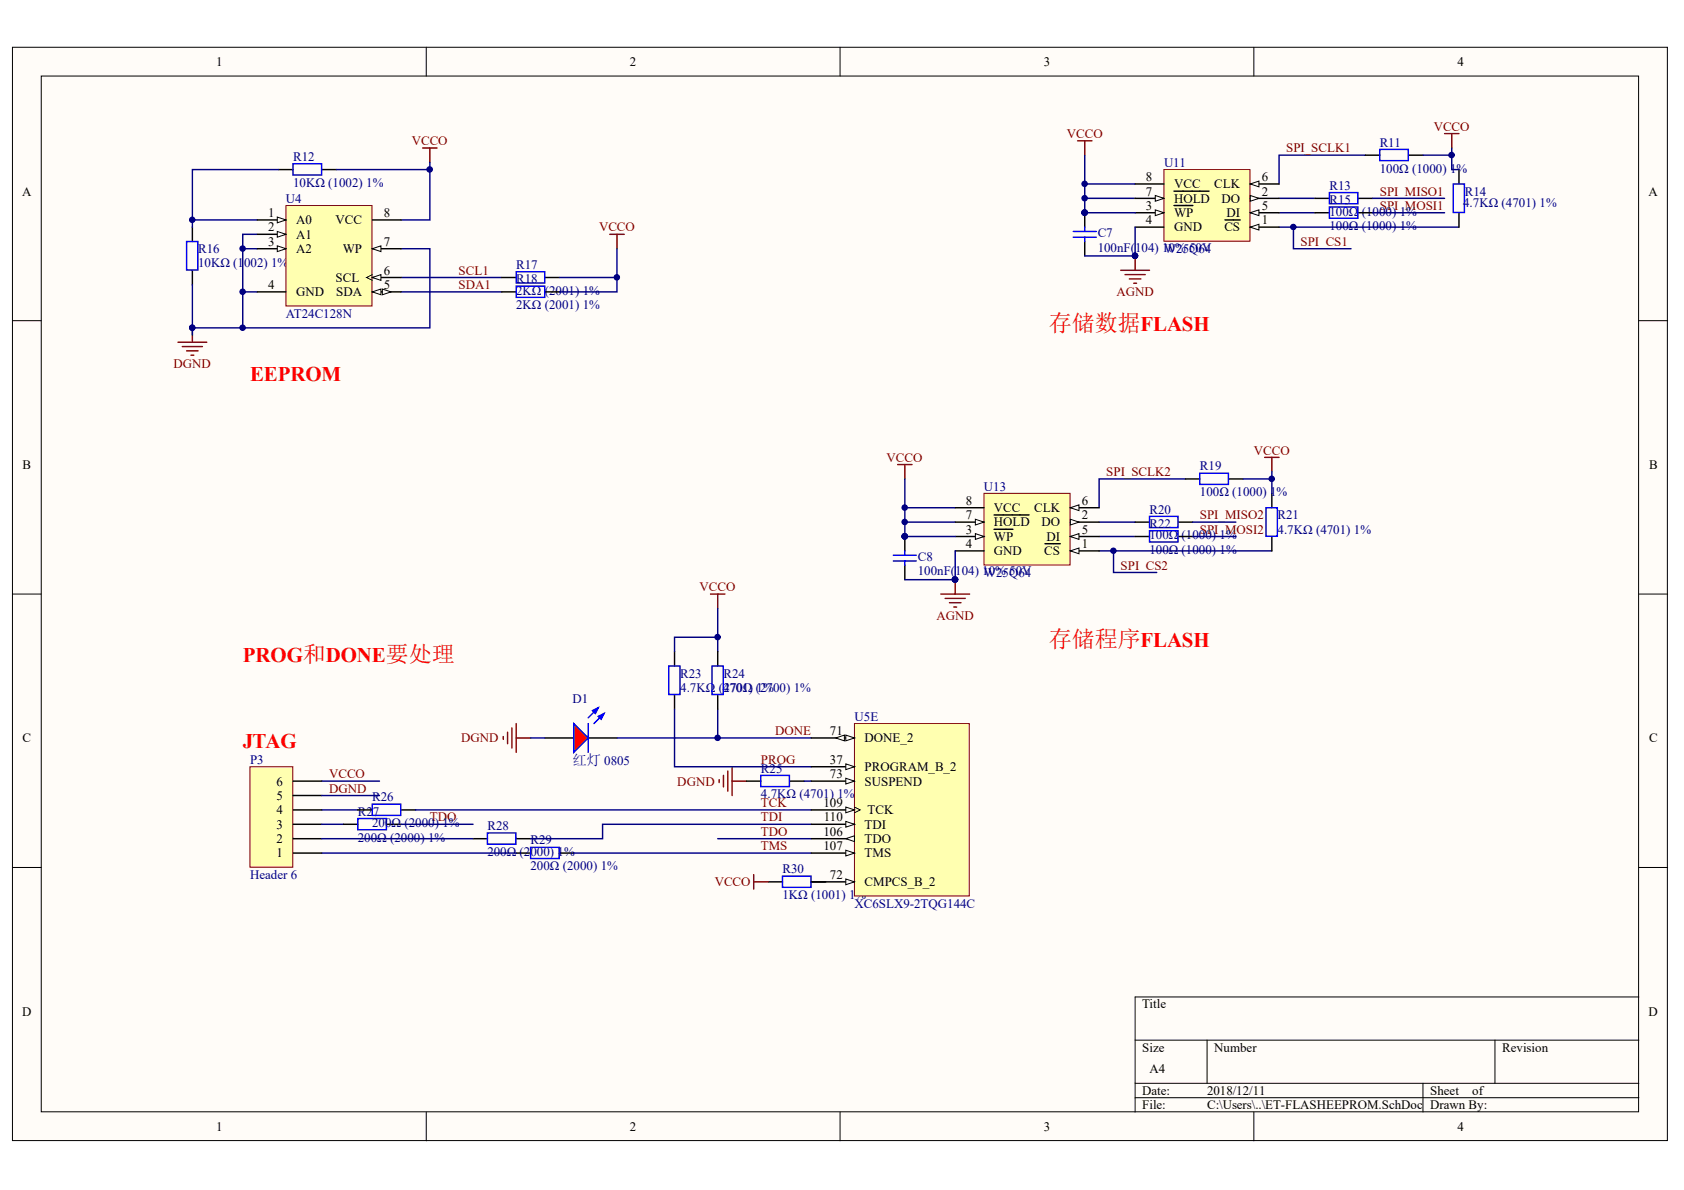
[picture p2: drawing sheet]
<svg xmlns="http://www.w3.org/2000/svg" width="297mm" height="210mm" viewBox="0 0 297 210" stroke-linecap="round" stroke-linejoin="round" font-family="sans-serif">
<defs><g id="words">
<g font-size="4.1" fill="#f00">
<text x="185" y="58.3">存储数据FLASH</text>
<text x="185" y="114.1">存储程序FLASH</text>
</g>
<g font-size="3.7" fill="#f00">
<text x="44.1" y="67.2">EEPROM</text>
<text x="42.8" y="116.7">PROG和DONE要处理</text>
<text x="42.8" y="131.9">JTAG</text>
</g>
<text font-size="2.5" fill="#000080" x="101" y="135">红灯 0805</text>
<g font-size="2.3">
<text x="38.1" y="11.6">1</text>
<text x="111.1" y="11.6">2</text>
<text x="184.1" y="11.6">3</text>
<text x="257.1" y="11.6">4</text>
<text x="3.9" y="34.5">A</text>
<text x="202.1" y="34.5">7</text>
<text x="202.1" y="32">8</text>
<text x="207.1" y="35.8">HOLD</text>
<text x="207.1" y="33.2">VCC</text>
<text x="214.2" y="33.2">CLK</text>
<text x="215.5" y="35.8">DO</text>
<text x="222.6" y="34.5">2</text>
<text x="222.6" y="32">6</text>
<text x="290.8" y="34.5">A</text>
<text x="47.3" y="38.3">1</text>
<text x="47.3" y="40.8">2</text>
<text x="52.2" y="39.6">A0</text>
<text x="59.2" y="39.6">VCC</text>
<text x="67.7" y="38.3">8</text>
<text x="202.1" y="37">3</text>
<text x="202.1" y="39.6">4</text>
<text x="207.1" y="38.3">WP</text>
<text x="207.1" y="40.8">GND</text>
<text x="216" y="40.8">CS</text>
<text x="216.3" y="38.3">DI</text>
<text x="222.6" y="37">5</text>
<text x="222.6" y="39.6">1</text>
<text x="47.3" y="43.4">3</text>
<text x="52.2" y="42.1">A1</text>
<text x="52.2" y="44.6">A2</text>
<text x="60.5" y="44.6">WP</text>
<text x="67.7" y="43.4">7</text>
<text x="47.3" y="51">4</text>
<text x="52.2" y="52.3">GND</text>
<text x="59.2" y="49.7">SCL</text>
<text x="59.3" y="52.3">SDA</text>
<text x="67.7" y="51">5</text>
<text x="67.7" y="48.4">6</text>
<text x="4" y="82.7">B</text>
<text x="290.9" y="82.7">B</text>
<text x="170.4" y="89.1">8</text>
<text x="190.8" y="89.1">6</text>
<text x="170.4" y="94.1">3</text>
<text x="170.4" y="91.6">7</text>
<text x="175.3" y="95.4">WP</text>
<text x="175.3" y="92.9">HOLD</text>
<text x="175.3" y="90.3">VCC</text>
<text x="182.4" y="90.3">CLK</text>
<text x="183.7" y="92.9">DO</text>
<text x="184.6" y="95.4">DI</text>
<text x="190.8" y="91.6">2</text>
<text x="190.8" y="94.1">5</text>
<text x="170.4" y="96.7">4</text>
<text x="175.3" y="97.9">GND</text>
<text x="184.2" y="97.9">CS</text>
<text x="190.8" y="96.7">1</text>
<text x="4" y="131">C</text>
<text x="146.4" y="129.7">71</text>
<text x="152.5" y="131">DONE_2</text>
<text x="290.9" y="131">C</text>
<text x="146.4" y="134.8">37</text>
<text x="146.4" y="137.3">73</text>
<text x="152.5" y="136">PROGRAM_B_2</text>
<text x="48.8" y="143.6">4</text>
<text x="48.8" y="141.1">5</text>
<text x="48.8" y="138.6">6</text>
<text x="145.2" y="142.4">109</text>
<text x="152.5" y="138.6">SUSPEND</text>
<text x="153" y="143.6">TCK</text>
<text x="48.8" y="148.7">2</text>
<text x="48.8" y="146.2">3</text>
<text x="145.2" y="150">107</text>
<text x="145.2" y="147.4">106</text>
<text x="145.3" y="144.9">110</text>
<text x="152.5" y="146.2">TDI</text>
<text x="152.5" y="148.7">TDO</text>
<text x="48.8" y="151.2">1</text>
<text x="146.4" y="155.1">72</text>
<text x="152.5" y="151.2">TMS</text>
<text x="152.5" y="156.3">CMPCS_B_2</text>
<text x="3.9" y="179.1">D</text>
<text x="201.5" y="177.9">Title</text>
<text x="290.8" y="179.1">D</text>
<text x="201.5" y="185.5">Size</text>
<text x="214.2" y="185.5">Number</text>
<text x="265" y="185.5">Revision</text>
<text x="202.7" y="189.3">A4</text>
<text x="201.5" y="193.1">Date:</text>
<text x="201.5" y="195.7">File:</text>
<text x="212.9" y="193.1">2018/12/11</text>
<text x="212.9" y="195.7">C:\Users\..\ET-FLASHEEPROM.SchDoc</text>
<text x="252.3" y="193.1">Sheet</text>
<text x="252.3" y="195.7">Drawn By:</text>
<text x="259.7" y="193.1">of</text>
<text x="38.1" y="199.5">1</text>
<text x="111.1" y="199.5">2</text>
<text x="184.1" y="199.5">3</text>
<text x="257.1" y="199.5">4</text>
</g>
<g font-size="2.3" fill="#800000">
<text x="252.9" y="23.1">VCCO</text>
<text x="72.6" y="25.6">VCCO</text>
<text x="188.2" y="24.4">VCCO</text>
<text x="226.9" y="26.9">SPI_SCLK1</text>
<text x="243.4" y="34.5">SPI_MISO1</text>
<text x="105.7" y="40.8">VCCO</text>
<text x="243.4" y="37">SPI_MOSI1</text>
<text x="229.4" y="43.4">SPI_CS1</text>
<text x="80.9" y="51">SDA1</text>
<text x="80.9" y="48.4">SCL1</text>
<text x="196.9" y="52.3">AGND</text>
<text x="30.6" y="64.9">DGND</text>
<text x="156.4" y="81.5">VCCO</text>
<text x="195.1" y="84">SPI_SCLK2</text>
<text x="221.2" y="80.2">VCCO</text>
<text x="211.7" y="94.1">SPI_MOSI2</text>
<text x="211.7" y="91.6">SPI_MISO2</text>
<text x="197.7" y="100.5">SPI_CS2</text>
<text x="123.4" y="104.3">VCCO</text>
<text x="165.2" y="109.4">AGND</text>
<text x="81.4" y="131">DGND</text>
<text x="136.8" y="129.7">DONE</text>
<text x="58" y="137.3">VCCO</text>
<text x="134.2" y="134.8">PROG</text>
<text x="58" y="139.8">DGND</text>
<text x="119.5" y="138.6">DGND</text>
<text x="134.2" y="142.4">TCK</text>
<text x="75.8" y="144.9">TDO</text>
<text x="134.2" y="147.4">TDO</text>
<text x="134.2" y="144.9">TDI</text>
<text x="134.2" y="150">TMS</text>
<text x="126.1" y="156.3">VCCO</text>
</g>
<g font-size="2.3" fill="#000080">
<text x="51.7" y="28.4">R12</text>
<text x="205.3" y="29.4">U11</text>
<text x="243.4" y="25.9">R11</text>
<text x="50.4" y="35.8">U4</text>
<text x="51.7" y="33">10KΩ (1002) ¡À1%</text>
<text x="234.5" y="33.5">R13</text>
<text x="243.4" y="30.4">100Ω (1000) ¡À1%</text>
<text x="258.4" y="34.5">R14</text>
<text x="193.6" y="41.8">C7</text>
<text x="234.5" y="38">100Ω (1000) ¡À1%</text>
<text x="234.5" y="36">R15</text>
<text x="234.5" y="40.6">100Ω (1000) ¡À1%</text>
<text x="258.1" y="36.5">4.7KΩ (4701) ¡À1%</text>
<text x="34.9" y="44.6">R16</text>
<text x="34.9" y="47.2">10KΩ (1002) ¡À1%</text>
<text x="91" y="47.4">R17</text>
<text x="193.6" y="44.4">100nF(104) 10% 50V</text>
<text x="205.3" y="44.6">W25Q64</text>
<text x="91" y="52">2KΩ (2001) ¡À1%</text>
<text x="91" y="50">R18</text>
<text x="50.4" y="56.1">AT24C128N</text>
<text x="91" y="54.6">2KΩ (2001) ¡À1%</text>
<text x="211.7" y="83">R19</text>
<text x="173.5" y="86.5">U13</text>
<text x="211.7" y="87.5">100Ω (1000) ¡À1%</text>
<text x="202.7" y="90.6">R20</text>
<text x="202.7" y="95.1">100Ω (1000) ¡À1%</text>
<text x="202.7" y="93.1">R22</text>
<text x="225.3" y="91.6">R21</text>
<text x="225.3" y="94.1">4.7KΩ (4701) ¡À1%</text>
<text x="161.9" y="98.9">C8</text>
<text x="161.9" y="101.5">100nF(104) 10% 50V</text>
<text x="173.5" y="101.7">W25Q64</text>
<text x="202.7" y="97.7">100Ω (1000) ¡À1%</text>
<text x="120" y="119.5">R23</text>
<text x="127.6" y="119.5">R24</text>
<text x="101" y="124.1">D1</text>
<text x="120" y="122">4.7KΩ</text>
<text x="126.8" y="122">(4701) ¡À1%</text>
<text x="127.6" y="122">270Ω (2700) ¡À1%</text>
<text x="150.7" y="127.1">U5E</text>
<text x="44.1" y="134.8">P3</text>
<text x="134.2" y="136.3">R25</text>
<text x="63.1" y="143.9">R27</text>
<text x="65.7" y="141.3">R26</text>
<text x="134.2" y="140.8">4.7KΩ (4701) ¡À1%</text>
<text x="63.1" y="148.4">200Ω (2000) ¡À1%</text>
<text x="65.7" y="145.9">200Ω (2000) ¡À1%</text>
<text x="86" y="146.4">R28</text>
<text x="93.6" y="149">R29</text>
<text x="44.1" y="155.1">Header 6</text>
<text x="86" y="151">200Ω (2000) ¡À1%</text>
<text x="93.6" y="153.5">200Ω (2000) ¡À1%</text>
<text x="138" y="154">R30</text>
<text x="138" y="158.6">1KΩ (1001) ¡À1%</text>
<text x="150.7" y="160.1">XC6SLX9-2TQG144C</text>
</g>
</g></defs>
<g fill="#fffcf8" stroke="#000" stroke-width=".18">
<path d="M2.2 8.3h291.9v192.9h-291.9z"/>
<path d="M7.3 13.4h281.7v182.7h-281.7z"/>
</g>
<g fill="none" stroke="#000" stroke-width=".18">
<path d="M75.2 8.3v5.1M148.2 8.3v5.1M221.2 8.3v5.1M2.2 56.6h5.1M289.1 56.6h5.1M2.2 104.8h5.1M289.1 104.8h5.1M2.2 153h5.1M289.1 153h5.1M289.1 175.9h-88.9v20.3M75.2 196.2v5M148.2 196.2v5"/>
<path d="M200.2 183.5h88.9M200.2 191.1h88.9M200.2 193.6h88.9M212.9 183.5v7.6M221.2 196.2v5M251 191.1v5.1M263.7 183.5v7.6"/>
</g>
<g fill="none" stroke="#800000" stroke-width=".25">
<path d="M190.1 24.8h2.5M191.3 24.8v2.6M254.8 23.6h2.5M256.1 23.6v2.5M197.7 47.7h5.1M198.4 48.4h3.6M199.2 49.2h2M200 50h.5M200.2 45.1v2.6M158.3 81.9h2.6M159.6 81.9v2.6M223.1 80.7h2.5"/>
<path d="M224.3 80.7v2.5M165.9 104.8h5.1M166.7 105.5h3.6M167.5 106.3h2M168.2 107.1h.5M168.5 102.2v2.6"/>
</g>
<g fill="#000080" stroke="#000080" stroke-width=".18">
<circle cx="200.2" cy="45.1" r=".48"/>
<circle cx="191.3" cy="32.4" r=".48"/>
<circle cx="191.3" cy="37.5" r=".48"/>
<circle cx="256" cy="27.3" r=".49"/>
<circle cx="191.3" cy="35" r=".48"/>
<circle cx="228.1" cy="40" r=".48"/>
<circle cx="168.5" cy="102.2" r=".49"/>
<circle cx="159.6" cy="89.5" r=".48"/>
<circle cx="159.6" cy="94.6" r=".48"/>
<circle cx="224.3" cy="84.5" r=".48"/>
<circle cx="159.6" cy="92.1" r=".48"/>
<circle cx="196.4" cy="97.1" r=".48"/>
</g>
<g fill="none" stroke="#000080" stroke-width=".25">
<path d="M191.3 32.5h8.9M191.3 35h8.9M225.6 35h6.4M225.6 37.5h6.4M240.8 27.4h-15.2v5.1M242.1 35h12.7M242.1 37.5h12.7M251 27.4h5.1M256.1 26.1v3.8h1.2M225.6 40.1h31.7M228.1 40.1v3.8h10.2M159.6 89.6h8.9"/>
<path d="M159.6 92.1h8.9M193.9 97.2h30.4M193.9 92.1h6.3M193.9 94.6h6.3M196.4 97.2v3.8h7.6M209.1 84.5h-15.2v5.1M210.4 92.1h7.6M210.4 94.6h7.6M219.3 84.5h5M224.3 83.2v3.8"/>
</g>
<g fill="none" stroke="#000" stroke-width=".25">
<path d="M191.3 37.5v2.6M232 35h2.5M232 37.5h2.5M239.6 35h2.5M239.6 37.5h2.5M240.8 27.4h2.6M248.5 27.4h2.5M257.3 29.9v2.6M257.3 37.5v2.6M191.3 42.6v2.5M159.6 94.6v2.6M159.6 99.7v2.5"/>
<path d="M200.2 92.1h2.6M200.2 94.6h2.6M207.8 92.1h2.6M207.8 94.6h2.6M209.1 84.5h2.5M216.7 84.5h2.6M224.3 87v2.6M224.3 94.6v2.6"/>
</g>
<g fill="none" stroke="#00f" stroke-width=".25">
<path d="M234.5 34h5v2h-5zM234.5 36.5h5v2h-5zM243.4 26.4h5v1.9h-5zM256.3 32.5h2v5h-2zM189.3 40.8h4.1M189.3 41.8h4.1M191.3 40.1v.7M191.3 41.8v.8M157.6 97.9h4M157.6 98.9h4M159.6 97.2v.7M159.6 98.9v.8"/>
<path d="M202.8 91.1h5v2h-5zM202.8 93.6h5v2h-5zM211.6 83.5h5.1v1.9h-5.1zM223.3 89.6h2v5h-2z"/>
</g>
<path d="M205.3 29.9h15.2v12.7h-15.2z" fill="#ffffb0" stroke="#800000" stroke-width=".18"/>
<path d="M220.5 35h5.1" fill="none" stroke="#000" stroke-width=".25"/>
<path d="M220.5 34.5l1.6 .5-1.6 .5z" fill="#fffcf8" stroke="#000" stroke-width=".18"/>
<path d="M200.2 37.5h5.1" fill="none" stroke="#000" stroke-width=".25"/>
<path d="M203.8 37l1.5 .5-1.5 .5z" fill="#fffcf8" stroke="#000" stroke-width=".18"/>
<path d="M200.2 35h5.1M207.1 36.3h3.3" fill="none" stroke="#000" stroke-width=".25"/>
<path d="M203.8 34.5l1.5 .5-1.5 .5z" fill="#fffcf8" stroke="#000" stroke-width=".18"/>
<path d="M207.1 33.7h6.1M220.5 32.5h5.1" fill="none" stroke="#000" stroke-width=".25"/>
<path d="M220.5 32.5l1.6-.6v1.1z" fill="#fffcf8" stroke="#000" stroke-width=".18"/>
<path d="M220.5 37.5h5.1" fill="none" stroke="#000" stroke-width=".25"/>
<path d="M220.5 37.5l1.6-.5v1z" fill="#fffcf8" stroke="#000" stroke-width=".18"/>
<path d="M200.2 32.5h5.1M200.2 40.1h5.1M220.5 40.1h5.1" fill="none" stroke="#000" stroke-width=".25"/>
<path d="M220.5 40.1l1.6-.5v1z" fill="#fffcf8" stroke="#000" stroke-width=".18"/>
<path d="M216.1 38.8h2.7" fill="none" stroke="#000" stroke-width=".25"/>
<path d="M173.6 87h15.1v12.7h-15.1z" fill="#ffffb0" stroke="#800000" stroke-width=".18"/>
<path d="M188.8 92.1h5.1" fill="none" stroke="#000" stroke-width=".25"/>
<path d="M188.8 91.6l1.5 .5-1.5 .5z" fill="#fffcf8" stroke="#000" stroke-width=".18"/>
<path d="M168.5 94.6h5.1" fill="none" stroke="#000" stroke-width=".25"/>
<path d="M172 94.1l1.6 .5-1.6 .5z" fill="#fffcf8" stroke="#000" stroke-width=".18"/>
<path d="M168.5 92.1h5.1M175.3 93.4h3.4" fill="none" stroke="#000" stroke-width=".25"/>
<path d="M172 91.6l1.6 .5-1.6 .5z" fill="#fffcf8" stroke="#000" stroke-width=".18"/>
<path d="M175.3 90.8h6.2M188.8 89.6h5.1" fill="none" stroke="#000" stroke-width=".25"/>
<path d="M188.8 89.6l1.5-.5v1z" fill="#fffcf8" stroke="#000" stroke-width=".18"/>
<path d="M188.8 94.6h5.1" fill="none" stroke="#000" stroke-width=".25"/>
<path d="M188.8 94.6l1.5-.5v1z" fill="#fffcf8" stroke="#000" stroke-width=".18"/>
<path d="M168.5 97.2h5.1M168.5 89.6h5.1M188.8 97.2h5.1" fill="none" stroke="#000" stroke-width=".25"/>
<path d="M188.8 97.2l1.5-.5v1z" fill="#fffcf8" stroke="#000" stroke-width=".18"/>
<g fill="none" stroke="#000" stroke-width=".25">
<path d="M49.2 29.9h2.5M56.8 29.9h2.5M33.9 40.1v2.5M33.9 47.7v2.5M88.5 48.9h2.6M88.5 51.5h2.6M96.1 48.9h2.6M96.1 51.5h2.6M184.3 95.9h2.7M131.7 137.8h2.5M139.3 137.8h2.5M135.5 155.6h2.5"/>
<path d="M143.1 155.6h2.5"/>
</g>
<g fill="none" stroke="#800000" stroke-width=".25">
<path d="M74.6 26.1h2.5M75.8 26.1v2.5M33.9 57.8v2.6M107.6 41.3h2.5M108.8 41.3v2.6M31.4 60.4h5.1M32.2 61.1h3.5M32.9 61.9h2M33.7 62.7h.5M126.9 137.5v.5M127.6 136.8v2M128.4 136v3.6"/>
<path d="M129.1 135.2v5.1M129.1 137.8h2.6M132.9 154.3v2.5M132.9 155.6h2.6"/>
</g>
<path d="M51.7 28.9h5v2h-5zM32.9 42.6h2v5h-2zM91.1 47.9h5v2h-5zM91.1 50.5h5v2h-5zM134.2 136.8h5v1.9h-5zM138 154.5h5v2h-5z" fill="none" stroke="#00f" stroke-width=".25"/>
<g fill="none" stroke="#000080" stroke-width=".25">
<path d="M33.9 38.8h11.5M49.2 29.9h-15.3v10.2M59.3 29.9h16.5M75.8 28.6v10.2h-5.1M33.9 50.2v8.9M42.8 43.9h2.6M42.8 51.5h2.6M45.4 41.3h-2.6v16.5M70.7 43.9h5.1v13.9h-41.9M70.7 48.9h17.8M70.7 51.5h17.8M98.7 48.9h10.1"/>
<path d="M108.8 43.9v7.6h-10.1M141.8 137.8h1.3M143.1 155.6h2.5"/>
</g>
<g fill="#000080" stroke="#000080" stroke-width=".18">
<circle cx="33.9" cy="38.8" r=".48"/>
<circle cx="42.8" cy="43.8" r=".48"/>
<circle cx="33.9" cy="57.8" r=".48"/>
<circle cx="42.8" cy="57.8" r=".48"/>
<circle cx="75.8" cy="29.9" r=".49"/>
<circle cx="42.8" cy="51.5" r=".48"/>
<circle cx="108.8" cy="48.9" r=".48"/>
</g>
<path d="M44.1 135.2h7.6v17.8h-7.6z" fill="#ffffb0" stroke="#800000" stroke-width=".18"/>
<g fill="none" stroke="#000" stroke-width=".25">
<path d="M51.7 137.8h5.1M96.1 130.2h5.1M103.7 130.2h5.1M51.7 150.5h5.1M51.7 147.9h5.1M51.7 145.4h5.1M51.7 142.9h5.1M51.7 140.3h5.1M60.6 145.4h2.5M63.1 142.9h2.6M68.2 145.4h2.5M70.7 142.9h2.6"/>
<path d="M83.4 147.9h2.6M91.1 150.5h2.5M91.1 147.9h2.5M98.7 150.5h2.5"/>
</g>
<g fill="none" stroke="#000080" stroke-width=".25">
<path d="M191.3 27.4v10.1h8.9M200.2 40.1v5h-8.9M159.6 84.5v10.1h8.9M168.5 97.2v5h-8.9M56.8 137.8h10.1M56.8 140.3h10.1M56.8 142.9h6.3M56.8 145.4h3.8M56.8 150.5h34.3M56.8 147.9h26.6M70.7 145.4h12.7M73.3 142.9h69.8"/>
<path d="M101.2 150.5h41.9M126.6 147.9h16.5M143.1 145.4h-36.8v2.5h-12.7"/>
</g>
<path d="M63.1 144.4h5.1v2h-5.1zM65.7 141.8h5v2h-5zM86 146.9h5v2h-5zM93.6 149.5h5v1.9h-5z" fill="none" stroke="#00f" stroke-width=".25"/>
<g fill="#000080" stroke="#000080" stroke-width=".18">
<circle cx="191.3" cy="37.5" r=".48"/>
<circle cx="200.2" cy="45.1" r=".48"/>
<circle cx="159.6" cy="94.6" r=".48"/>
<circle cx="168.5" cy="102.2" r=".49"/>
</g>
<path d="M125.3 104.8h2.6M126.6 104.8v2.5" fill="none" stroke="#800000" stroke-width=".25"/>
<path d="M101.2 127.6l2.5 2.6-2.5 2.5z" fill="#f00" stroke="#00f" stroke-width=".25"/>
<path d="M118 117.5h1.9v5h-1.9zM125.6 117.5h2v5h-2zM103.7 127.6v5.1M105.5 124.8l-1.8 1.8M106.5 125.9l-1.7 1.7" fill="none" stroke="#00f" stroke-width=".25"/>
<g fill="#00f" stroke="#00f" stroke-width=".25">
<path d="M105.5 126.4l1-.5-.5 1z"/>
<path d="M104.5 125.3l1-.5-.5 1.1z"/>
</g>
<path d="M126.6 112.4h-7.6v2.5M126.6 107.3v7.6M93.6 130.2h2.5M108.8 130.2h34.3M119 125.1v10.1h24.1M126.6 125.1v5.1" fill="none" stroke="#000080" stroke-width=".25"/>
<g fill="#000080" stroke="#000080" stroke-width=".18">
<circle cx="126.6" cy="130.1" r=".48"/>
<circle cx="126.6" cy="112.4" r=".48"/>
</g>
<path d="M88.8 129.9v.5M89.5 129.2v2M90.3 128.4v3.5M91.1 127.6v5.1M91.1 130.2h2.5" fill="none" stroke="#800000" stroke-width=".25"/>
<path d="M119 114.9v2.6M126.6 114.9v2.6M119 122.6v2.5M126.6 122.6v2.5" fill="none" stroke="#000" stroke-width=".25"/>
<path d="M150.7 127.6h20.3v30.4h-20.3z" fill="#ffffb0" stroke="#800000" stroke-width=".18"/>
<path d="M143.1 135.2h7.6" fill="none" stroke="#000" stroke-width=".25"/>
<path d="M149.2 134.7l1.5 .5-1.5 .6z" fill="#fffcf8" stroke="#000" stroke-width=".18"/>
<path d="M143.1 155.6h7.6" fill="none" stroke="#000" stroke-width=".25"/>
<path d="M149.2 155l1.5 .6-1.5 .5z" fill="#fffcf8" stroke="#000" stroke-width=".18"/>
<path d="M143.1 130.2h7.6" fill="none" stroke="#000" stroke-width=".25"/>
<g fill="#fffcf8" stroke="#000" stroke-width=".18">
<path d="M149.2 129.7l1.5 .5-1.5 .5z"/>
<path d="M147.4 130.2l1.5-.5v1z"/>
</g>
<path d="M143.1 142.9h7.6" fill="none" stroke="#000" stroke-width=".25"/>
<path d="M150.7 142.4l1 .5-1 .5" fill="none" stroke="#000" stroke-width=".18"/>
<path d="M149.2 142.4l1.5 .5-1.5 .5z" fill="#fffcf8" stroke="#000" stroke-width=".18"/>
<path d="M143.1 145.4h7.6" fill="none" stroke="#000" stroke-width=".25"/>
<path d="M149.2 144.9l1.5 .5-1.5 .5z" fill="#fffcf8" stroke="#000" stroke-width=".18"/>
<path d="M143.1 150.5h7.6" fill="none" stroke="#000" stroke-width=".25"/>
<path d="M149.2 150l1.5 .5-1.5 .5z" fill="#fffcf8" stroke="#000" stroke-width=".18"/>
<path d="M143.1 147.9h7.6" fill="none" stroke="#000" stroke-width=".25"/>
<path d="M149.2 147.9l1.5-.5v1z" fill="#fffcf8" stroke="#000" stroke-width=".18"/>
<path d="M143.1 137.8h7.6" fill="none" stroke="#000" stroke-width=".25"/>
<path d="M149.2 137.3l1.5 .5-1.5 .5z" fill="#fffcf8" stroke="#000" stroke-width=".18"/>
<path d="M50.4 36.3h15.2v17.7h-15.2z" fill="#ffffb0" stroke="#800000" stroke-width=".18"/>
<path d="M45.4 38.8h5" fill="none" stroke="#000" stroke-width=".25"/>
<path d="M48.9 38.3l1.5 .5-1.5 .5z" fill="#fffcf8" stroke="#000" stroke-width=".18"/>
<path d="M45.4 41.3h5" fill="none" stroke="#000" stroke-width=".25"/>
<path d="M48.9 40.8l1.5 .5-1.5 .5z" fill="#fffcf8" stroke="#000" stroke-width=".18"/>
<path d="M45.4 43.9h5" fill="none" stroke="#000" stroke-width=".25"/>
<path d="M48.9 43.4l1.5 .5-1.5 .5z" fill="#fffcf8" stroke="#000" stroke-width=".18"/>
<path d="M45.4 51.5h5M65.7 51.5h5" fill="none" stroke="#000" stroke-width=".25"/>
<g fill="#fffcf8" stroke="#000" stroke-width=".18">
<path d="M65.7 51.5l1.5-.5v1z"/>
<path d="M67.4 51l1.6 .5-1.6 .5z"/>
</g>
<path d="M65.7 48.9h5" fill="none" stroke="#000" stroke-width=".25"/>
<path d="M65.7 48.4l-1 .5 1 .6" fill="none" stroke="#000" stroke-width=".18"/>
<path d="M65.7 48.9l1.5-.5v1.1z" fill="#fffcf8" stroke="#000" stroke-width=".18"/>
<path d="M65.7 43.9h5" fill="none" stroke="#000" stroke-width=".25"/>
<path d="M65.7 43.9l1.5-.5v1z" fill="#fffcf8" stroke="#000" stroke-width=".18"/>
<path d="M65.7 38.8h5" fill="none" stroke="#000" stroke-width=".25"/>
<use href="#words"/>
</svg>
